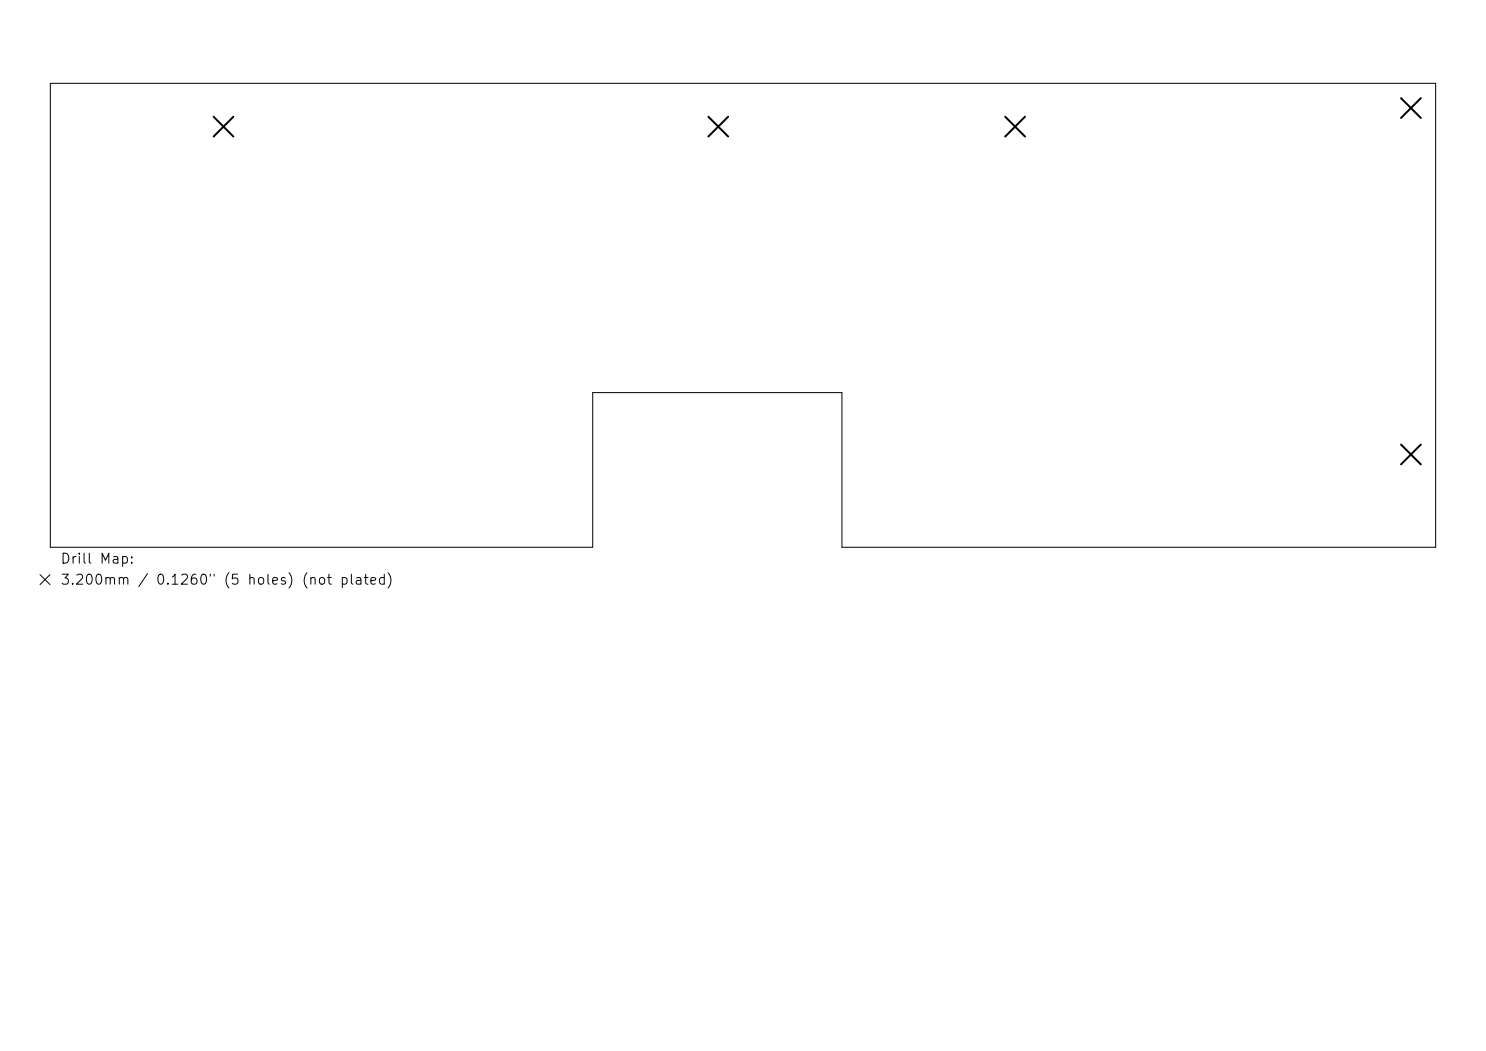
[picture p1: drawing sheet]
<svg xmlns="http://www.w3.org/2000/svg" width="297mm" height="210mm" viewBox="0 0 297 210" stroke-linecap="round" stroke-linejoin="round" font-family="sans-serif">
<defs><g id="words">
<g font-size="2">
<text x="11.9" y="113.1">Drill Map:</text>
<text x="11.9" y="117.3">3.200mm / 0.1260&quot; (5 holes) (not plated)</text>
</g>
</g></defs>
<path d="M10.1 16.6h276.8v92.8h-118.6v-30.9h-49.8v30.9h-108.4zM8 114.8l2 2M10 114.8l-2 2" fill="none" stroke="#000" stroke-width=".2"/>
<path d="M280 19.6l4 4M284 19.6l-4 4M42.7 23.3l3.9 4M46.6 23.3l-3.9 4M141.6 23.3l3.9 4M145.5 23.3l-3.9 4M200.9 23.3l4 4M204.9 23.3l-4 4M280 88.8l4 4M284 88.8l-4 4" fill="none" stroke="#000" stroke-width=".4"/>
<use href="#words"/>
</svg>
